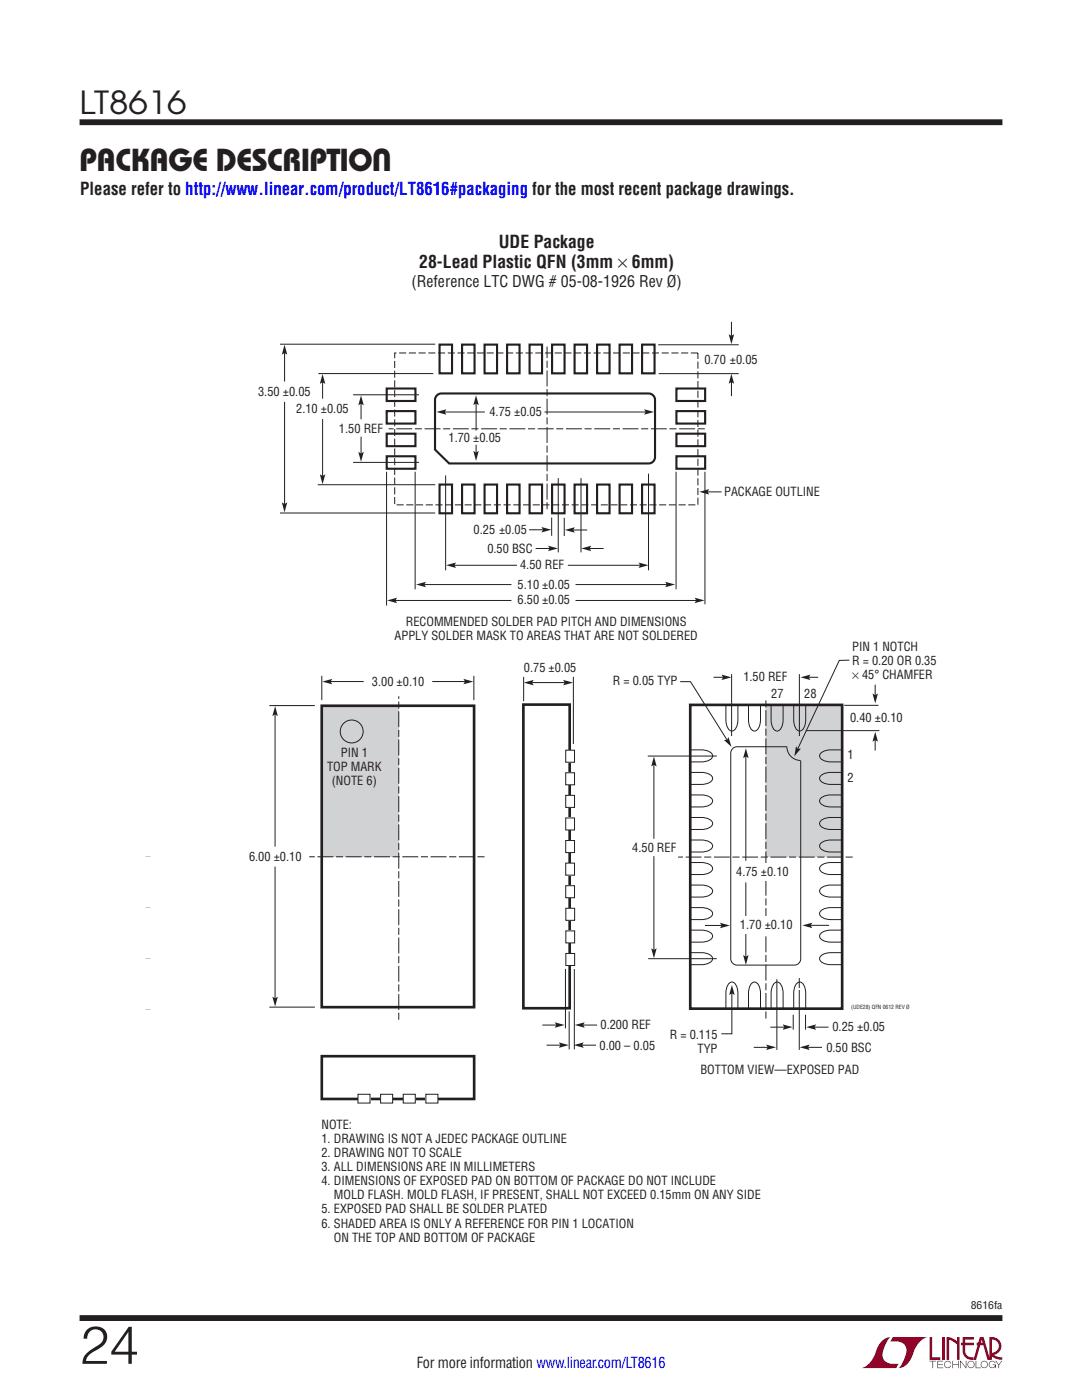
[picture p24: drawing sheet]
<svg xmlns="http://www.w3.org/2000/svg" width="216mm" height="279mm" viewBox="0 0 216 279" stroke-linecap="round" stroke-linejoin="round" font-family="sans-serif">
<defs><g id="words">
<text font-size="10.6" fill="#231f20" x="15.9" y="272.2">24</text>
<g font-size="6.3" fill="#231f20">
<text x="15.9" y="22.8">LT8616</text>
<text x="15.9" y="34.1">PACKAGE DESCRIPTION</text>
</g>
<g font-size="3.5" fill="#231f20">
<text x="16" y="38.8">Please refer to http://www.linear.com/product/LT8616#packaging for the most recent package drawings.</text>
<text x="83.7" y="53.4">28-Lead Plastic QFN (3mm × 6mm)</text>
<text x="99.5" y="49.6">UDE Package</text>
</g>
<text font-size="3.2" fill="#231f20" x="82.1" y="57.3">(Reference LTC DWG # 05-08-1926 Rev Ø)</text>
<text font-size="3" fill="#231f20" x="83.2" y="273.1">For more information www.linear.com/LT8616</text>
<g font-size="2.5" fill="#231f20">
<text x="140.6" y="72.7">0.70 ±0.05</text>
<text x="51.5" y="79">3.50 ±0.05</text>
<text x="59.1" y="82.4">2.10 ±0.05</text>
<text x="97.7" y="83">4.75 ±0.05</text>
<text x="67.6" y="86.4">1.50 REF</text>
<text x="89.5" y="88.2">1.70 ±0.05</text>
<text x="144.5" y="99">PACKAGE OUTLINE</text>
<text x="94.5" y="106.6">0.25 ±0.05</text>
<text x="97.2" y="110.3">0.50 BSC</text>
<text x="103.8" y="113.6">4.50 REF</text>
<text x="103.3" y="117.5">5.10 ±0.05</text>
<text x="81" y="125">RECOMMENDED SOLDER PAD PITCH AND DIMENSIONS</text>
<text x="103.3" y="120.6">6.50 ±0.05</text>
<text x="78.7" y="127.8">APPLY SOLDER MASK TO AREAS THAT ARE NOT SOLDERED</text>
<text x="170" y="129.9">PIN 1 NOTCH</text>
<text x="74.2" y="137">3.00 ±0.10</text>
<text x="104.5" y="134.1">0.75 ±0.05</text>
<text x="122.3" y="136.8">R = 0.05 TYP</text>
<text x="148.3" y="136">1.50 REF</text>
<text x="170" y="132.7">R = 0.20 OR 0.35</text>
<text x="170" y="135.5">× 45° CHAMFER</text>
<text x="153.9" y="139.3">27</text>
<text x="160.5" y="139.3">28</text>
<text x="169.6" y="144.1">0.40 ±0.10</text>
<text x="65.3" y="153.8">TOP MARK</text>
<text x="68" y="151">PIN 1</text>
<text x="169.1" y="151.4">1</text>
<text x="66.2" y="156.6">(NOTE 6)</text>
<text x="169.1" y="156.1">2</text>
<text x="49.7" y="171.8">6.00 ±0.10</text>
<text x="126.1" y="170">4.50 REF</text>
<text x="146.9" y="174.8">4.75 ±0.10</text>
<text x="147.6" y="185.5">1.70 ±0.10</text>
<text x="119.6" y="209.5">0.00 – 0.05</text>
<text x="119.8" y="205.4">0.200 REF</text>
<text x="133.6" y="207.3">R = 0.115</text>
<text x="164.9" y="209.9">0.50 BSC</text>
<text x="166.1" y="205.8">0.25 ±0.05</text>
<text x="139.2" y="210.1">TYP</text>
<text x="139.8" y="214.3">BOTTOM VIEW—EXPOSED PAD</text>
<text x="64.1" y="225.2">NOTE:</text>
<text x="64.1" y="228.1">1. DRAWING IS NOT A JEDEC PACKAGE OUTLINE</text>
<text x="64.1" y="230.9">2. DRAWING NOT TO SCALE</text>
<text x="64.1" y="233.7">3. ALL DIMENSIONS ARE IN MILLIMETERS</text>
<text x="64.1" y="236.5">4. DIMENSIONS OF EXPOSED PAD ON BOTTOM OF PACKAGE DO NOT INCLUDE</text>
<text x="66.6" y="239.3">MOLD FLASH. MOLD FLASH, IF PRESENT, SHALL NOT EXCEED 0.15mm ON ANY SIDE</text>
<text x="64.1" y="242.2">5. EXPOSED PAD SHALL BE SOLDER PLATED</text>
<text x="64.1" y="245">6. SHADED AREA IS ONLY A REFERENCE FOR PIN 1 LOCATION</text>
<text x="66.6" y="247.8">ON THE TOP AND BOTTOM OF PACKAGE</text>
</g>
<text font-size="2.1" fill="#231f20" x="193.7" y="261.2">8616fa</text>
<text font-size="1.1" fill="#231f20" x="169.9" y="201.4">(UDE28) QFN 0612 REV Ø</text>
</g></defs>
<g fill="#900126">
<path d="M185.5 266.8h.5v4.1h1.6v.5h-2.1z"/>
<path d="M176.2 267.4l1-.5h.5h-.1a6.2 6.2 0 0 0-1.4 4 2.58 2.58 0 0 0 3.1 1.3l-.5 .8h-6.9a4.9 4.9 0 0 0 3-3.8l.4-.7z"/>
<path d="M178.1 266.9h7a4.9 4.9 0 0 0-3.1 3.7 3.2 3.2 0 0 1-2.7 2.4h.1a6.2 6.2 0 0 0 1.4-4.1 2.58 2.58 0 0 0-3.1-1.2z"/>
<path d="M188 266.8h.5v4.6h-.5z"/>
<path d="M188.9 266.8l1 .2 1.1 .7v-.9h.5v4.6h-.5v-3.1l-1.6-.9v4h-.5z"/>
<path d="M185.5 271.6h1.3v.1h-.6v1.3h-.1v-1.3h-.6z"/>
<path d="M187 271.6h1.2v.1h-1v.5h.9v.2h-.9v.5h1v.1h-1.2z"/>
<path d="M190 271.6h.2v.6h1v-.6h.1v1.4h-.1v-.6h-1v.6h-.2z"/>
<path d="M191.6 271.6h.1l1 1.2v-1.2h.1v1.4l-1.1-1.2v1.2h-.1z"/>
<path d="M194.7 271.6h.1v1.3h.9v.1h-1z"/>
<path d="M198.6 271.6h.2l.5 .7 .5-.7h.2l-.6 .8v.6h-.2v-.6z"/>
<path d="M192.1 266.8h2.2v.5h-1.7v.7h1.7v.5h-1.7v1.1a1.32 1.32 0 0 0 1.7 1.3v.5l1.2-4.6h.8l1.1 4.1v-4.1a1.84 1.84 0 0 1 2.4 1.4 1.84 1.84 0 0 1-1.5 2.2l.8 .4 .9 .1v.5l-1.2-.2-1-.6v-.6a1.34 1.34 0 0 0 1.5-1.2 1.34 1.34 0 0 0-1.4-1.5v4.1h-.9l-.8-2.9h-1.3v-.5h1.2l-.2-.7-1.1 4.1a2.06 2.06 0 0 1-2.7-1.3v-1.6h-.4v-.5h.4z"/>
<path d="M193.2 271.8a.72 .72 0 0 1 1.2 .1 .72 .72 0 0 1-.4 1.1 .72 .72 0 0 1-1-.7h.2a.59 .59 0 0 0 .8 .5 .59 .59 0 0 0 .2-.9 .59 .59 0 0 0-1 .2v.2h-.2z"/>
<path d="M195.9 271.8a.72 .72 0 0 1 1.1 .1 .72 .72 0 0 1-.4 1.1 .72 .72 0 0 1-.9-.7h.1a.59 .59 0 0 0 .8 .5 .59 .59 0 0 0 .2-.9 .59 .59 0 0 0-.9 .2l-.1 .2h-.1z"/>
<path d="M197.5 271.8a.72 .72 0 0 1 1.2 .2h-.2a.59 .59 0 0 0-.9-.1 .59 .59 0 0 0 .1 .9 .59 .59 0 0 0 .9-.4h-.5v-.1h.6v.7h-.1v-.3a.73 .73 0 0 1-1.1 .2 .73 .73 0 0 1 0-1.1z"/>
<path d="M188.6 271.8a.71 .71 0 0 1 1.2 .3h-.1a.59 .59 0 0 0-.9-.3 .59 .59 0 0 0-.1 1 .59 .59 0 0 0 1-.3h.1a.73 .73 0 0 1-1.1 .4 .73 .73 0 0 1-.1-1.1z"/>
</g>
<path d="M15.9 24.4h184.1M15.9 263h184.1" fill="none" stroke="#231f20" stroke-width="1.2" stroke-linecap="butt"/>
<g fill="#d1d2d4">
<path d="M152.7 140.7h15.3v30.4h-15.3z"/>
<path d="M64.2 140.8h15.3v30.1h-15.3z"/>
</g>
<path d="M64.2 140.9h30.4v60.1h-30.4z" fill="none" stroke="#231f20" stroke-width=".53"/>
<g fill="none" stroke="#231f20" stroke-width=".2">
<path d="M64.2 134.9v4.8M65.7 136h6.9M94.6 134.9v4.8M104.5 135.1v4.8M114.4 135.1v13.4"/>
<circle cx="70.2" cy="146" r="2.29"/>
</g>
<path d="M64.3 136l2-.5-.3 .5 .3 .6z" fill="#231f20"/>
<path d="M86.2 136h6.9" fill="none" stroke="#231f20" stroke-width=".2"/>
<path d="M92.5 135.5l1.9 .5-1.9 .6 .3-.6z" fill="#231f20"/>
<path d="M53.7 140.8h9.1M54.9 172.9v26.6M53.7 201h9.1" fill="none" stroke="#231f20" stroke-width=".2"/>
<path d="M54.3 198.9l.6 .3 .5-.3-.5 2z" fill="#231f20"/>
<path d="M54.9 142.3v26.7" fill="none" stroke="#231f20" stroke-width=".2"/>
<path d="M54.9 140.9l.5 2-.5-.3-.6 .3z" fill="#231f20"/>
<path d="M161.1 135.2h2.2" fill="none" stroke="#231f20" stroke-width=".2"/>
<path d="M159.7 135.2l2-.6-.3 .6 .3 .5z" fill="#231f20"/>
<path d="M142.4 135.2h2.2" fill="none" stroke="#231f20" stroke-width=".2"/>
<path d="M144 134.6l2 .6-2 .5 .3-.5z" fill="#231f20"/>
<path d="M161.5 184.7h3.9" fill="none" stroke="#231f20" stroke-width=".2"/>
<path d="M160.1 184.7l2-.6-.3 .6 .3 .5z" fill="#231f20"/>
<path d="M140.7 184.7h3.5" fill="none" stroke="#231f20" stroke-width=".2"/>
<path d="M143.7 184.2l1.9 .5-1.9 .5 .3-.5z" fill="#231f20"/>
<path d="M174.6 136.6v2.4M129.3 150.9h13.7M160.8 145.8h14.7M168.5 140.8h6.8M129.3 191.3h13.7" fill="none" stroke="#231f20" stroke-width=".2"/>
<path d="M174.1 138.4l.5 .3 .6-.3-.6 2z" fill="#231f20"/>
<path d="M174.6 147.4v2.4" fill="none" stroke="#231f20" stroke-width=".2"/>
<path d="M174.6 146l.6 2-.6-.3-.5 .3z" fill="#231f20"/>
<path d="M146 198v8.3h-2.1" fill="none" stroke="#231f20" stroke-width=".2"/>
<path d="M146 196.6l.6 2-.6-.4-.5 .4z" fill="#231f20"/>
<path d="M169.5 131.7l-2 .1-8.4 17.9" fill="none" stroke="#231f20" stroke-width=".2"/>
<path d="M158.8 148.9l.4 .5h.6l-1.3 1.5z" fill="#231f20"/>
<path d="M130.5 170.9v18.9" fill="none" stroke="#231f20" stroke-width=".2"/>
<path d="M129.9 189.3l.6 .3 .5-.3-.5 1.9z" fill="#231f20"/>
<path d="M130.5 152.4v15" fill="none" stroke="#231f20" stroke-width=".2"/>
<path d="M130.5 151l.5 2-.5-.4-.6 .4z" fill="#231f20"/>
<path d="M148.8 176.1v15.1" fill="none" stroke="#231f20" stroke-width=".2"/>
<path d="M148.3 190.6l.5 .3 .6-.3-.6 2z" fill="#231f20"/>
<path d="M148.8 150.7v21.1" fill="none" stroke="#231f20" stroke-width=".2"/>
<path d="M148.8 149.3l.6 2-.6-.3-.5 .3z" fill="#231f20"/>
<path d="M155 195.4v14.1M159.5 195.2v14.3M150.4 209h3.1" fill="none" stroke="#231f20" stroke-width=".2"/>
<path d="M152.9 208.5l2 .5-2 .6 .3-.6z" fill="#231f20"/>
<path d="M161 209h3" fill="none" stroke="#231f20" stroke-width=".2"/>
<path d="M159.6 209l2-.5-.4 .5 .4 .6z" fill="#231f20"/>
<path d="M162.3 205h3" fill="none" stroke="#231f20" stroke-width=".2"/>
<path d="M160.9 205l1.9-.6-.3 .6 .3 .5z" fill="#231f20"/>
<path d="M108.2 204.6h3.1M158.3 202.5v3M160.7 202.5v3" fill="none" stroke="#231f20" stroke-width=".2"/>
<path d="M110.7 204l2 .6-2 .5 .3-.5z" fill="#231f20"/>
<path d="M116.1 204.6h3" fill="none" stroke="#231f20" stroke-width=".2"/>
<path d="M114.7 204.6l2-.6-.4 .6 .4 .5z" fill="#231f20"/>
<path d="M109 208.6h3.1" fill="none" stroke="#231f20" stroke-width=".2"/>
<path d="M111.5 208l2 .6-2 .5 .3-.5z" fill="#231f20"/>
<path d="M115.9 208.6h3" fill="none" stroke="#231f20" stroke-width=".2"/>
<path d="M114.5 208.6l2-.6-.3 .6 .3 .5z" fill="#231f20"/>
<path d="M137.7 140.7h30.3v60.6h-30.3z" fill="none" stroke="#231f20" stroke-width=".53"/>
<g fill="#fff">
<path d="M155.3 197.2h1.7v.2h-1.7z"/>
<path d="M158.7 197.2h1.7v.2h-1.7z"/>
</g>
<path d="M104.4 140.6h9.3v60.6h-9.3zM64.2 210.8h30.4v8.5h-30.4z" fill="none" stroke="#231f20" stroke-width=".53"/>
<path d="M112.9 149.7h1.7v2.4h-1.7z" fill="#fff"/>
<path d="M112.9 149.7h1.7v2.4h-1.7z" fill="none" stroke="#231f20" stroke-width=".2"/>
<path d="M112.9 154.2h1.7v2.4h-1.7z" fill="#fff"/>
<path d="M112.9 154.2h1.7v2.4h-1.7z" fill="none" stroke="#231f20" stroke-width=".2"/>
<path d="M112.9 176.8h1.7v2.4h-1.7z" fill="#fff"/>
<path d="M112.9 176.8h1.7v2.4h-1.7z" fill="none" stroke="#231f20" stroke-width=".2"/>
<path d="M112.9 172.3h1.7v2.4h-1.7z" fill="#fff"/>
<path d="M112.9 172.3h1.7v2.4h-1.7z" fill="none" stroke="#231f20" stroke-width=".2"/>
<path d="M112.9 167.7h1.7v2.4h-1.7z" fill="#fff"/>
<path d="M112.9 167.7h1.7v2.4h-1.7z" fill="none" stroke="#231f20" stroke-width=".2"/>
<path d="M112.9 190.3h1.8v2.4h-1.8z" fill="#fff"/>
<path d="M112.9 190.3h1.8v2.4h-1.8z" fill="none" stroke="#231f20" stroke-width=".2"/>
<path d="M112.9 185.8h1.8v2.4h-1.8z" fill="#fff"/>
<path d="M112.9 185.8h1.8v2.4h-1.8z" fill="none" stroke="#231f20" stroke-width=".2"/>
<path d="M112.9 181.3h1.8v2.4h-1.8z" fill="#fff"/>
<path d="M112.9 181.3h1.8v2.4h-1.8z" fill="none" stroke="#231f20" stroke-width=".2"/>
<path d="M112.9 163.2h1.7v2.4h-1.7z" fill="#fff"/>
<path d="M112.9 163.2h1.7v2.4h-1.7z" fill="none" stroke="#231f20" stroke-width=".2"/>
<path d="M71.4 218.4h2.4v1.7h-2.4z" fill="#fff"/>
<path d="M71.4 218.4h2.4v1.7h-2.4z" fill="none" stroke="#231f20" stroke-width=".2"/>
<path d="M75.9 218.4h2.5v1.7h-2.5z" fill="#fff"/>
<path d="M75.9 218.4h2.5v1.7h-2.5z" fill="none" stroke="#231f20" stroke-width=".2"/>
<path d="M80.5 218.4h2.4v1.7h-2.4z" fill="#fff"/>
<path d="M80.5 218.4h2.4v1.7h-2.4z" fill="none" stroke="#231f20" stroke-width=".2"/>
<path d="M85 218.4h2.4v1.7h-2.4z" fill="#fff"/>
<path d="M85 218.4h2.4v1.7h-2.4z" fill="none" stroke="#231f20" stroke-width=".2"/>
<path d="M112.9 158.7h1.7v2.4h-1.7z" fill="#fff"/>
<path d="M112.9 158.7h1.7v2.4h-1.7z" fill="none" stroke="#231f20" stroke-width=".2"/>
<path d="M104.5 136.2l2-.5-.3 .5 .3 .6z" fill="#231f20"/>
<path d="M105.9 136.2h7.1" fill="none" stroke="#231f20" stroke-width=".2"/>
<path d="M112.4 135.7l2 .5-2 .6 .3-.6z" fill="#231f20"/>
<path d="M146 76v3M112.8 193.4v11.8M114.6 193.4v16M113.6 201.8v7.6" fill="none" stroke="#231f20" stroke-width=".2"/>
<path d="M140.6 85.6h-63.1M109.2 101.6v-32.4M96.7 171h-35M170.1 171h-34.8M79.6 203.5v-64.5M152.8 203.3v-64" fill="none" stroke="#231f20" stroke-width=".2" stroke-dasharray="1.4 .5 3.2 .5" stroke-linecap="butt"/>
<path d="M145.9 74.6l.6 2-.6-.3-.5 .3z" fill="#231f20"/>
<path d="M146 64.2v3.1" fill="none" stroke="#231f20" stroke-width=".2"/>
<path d="M145.4 66.7l.5 .3 .6-.3-.6 2z" fill="#231f20"/>
<path d="M131.3 68.8h16.1M131.4 74.6h16M105.6 105.7h3" fill="none" stroke="#231f20" stroke-width=".2"/>
<path d="M108 105.2l2 .5-2 .6 .4-.6z" fill="#231f20"/>
<path d="M114.1 105.8h3.1" fill="none" stroke="#231f20" stroke-width=".2"/>
<path d="M112.7 105.8l2-.6-.3 .6 .3 .5z" fill="#231f20"/>
<path d="M106.9 109.5h3M110.1 103.3v3.6M112.6 103.3v3.7" fill="none" stroke="#231f20" stroke-width=".2"/>
<path d="M109.4 108.9l1.9 .6-1.9 .5 .3-.5z" fill="#231f20"/>
<path d="M117.4 109.5h3" fill="none" stroke="#231f20" stroke-width=".2"/>
<path d="M116 109.5l2-.6-.3 .6 .3 .5z" fill="#231f20"/>
<path d="M113.3 112.8h14.7" fill="none" stroke="#231f20" stroke-width=".2"/>
<path d="M127.4 112.3l2 .5-2 .6 .3-.6z" fill="#231f20"/>
<path d="M90.4 112.8h12.8" fill="none" stroke="#231f20" stroke-width=".2"/>
<path d="M89 112.8l2-.5-.3 .5 .3 .6z" fill="#231f20"/>
<path d="M95 80.3v5.6" fill="none" stroke="#231f20" stroke-width=".2"/>
<path d="M95 78.9l.5 2-.5-.4-.6 .4z" fill="#231f20"/>
<path d="M95 88.8v1.8" fill="none" stroke="#231f20" stroke-width=".2"/>
<path d="M94.4 90l.6 .3 .5-.3-.5 2z" fill="#231f20"/>
<path d="M114.8 116.7h18.5" fill="none" stroke="#231f20" stroke-width=".2"/>
<path d="M132.7 116.1l2 .6-2 .5 .3-.5z" fill="#231f20"/>
<path d="M84.4 116.7h17.7" fill="none" stroke="#231f20" stroke-width=".2"/>
<path d="M83 116.7l2-.6-.3 .6 .3 .5z" fill="#231f20"/>
<path d="M114.8 119.8h24.4" fill="none" stroke="#231f20" stroke-width=".2"/>
<path d="M138.6 119.3l2 .5-2 .6 .3-.6z" fill="#231f20"/>
<path d="M78.6 119.8h23.5" fill="none" stroke="#231f20" stroke-width=".2"/>
<path d="M77.2 119.8l2-.5-.3 .5 .3 .6z" fill="#231f20"/>
<path d="M72 80.3v3.4M111.4 95.4v14.8M115.9 95.4v14.8" fill="none" stroke="#231f20" stroke-width=".2"/>
<path d="M72 78.9l.6 2-.6-.3-.5 .3z" fill="#231f20"/>
<path d="M72 87.2v3.6" fill="none" stroke="#231f20" stroke-width=".2"/>
<path d="M71.5 90.2l.5 .3 .6-.3-.6 2z" fill="#231f20"/>
<path d="M64.4 76v3.6" fill="none" stroke="#231f20" stroke-width=".2"/>
<path d="M64.4 74.6l.5 2-.5-.3-.6 .3z" fill="#231f20"/>
<path d="M64.4 83.6v11.7" fill="none" stroke="#231f20" stroke-width=".2"/>
<path d="M63.8 94.7l.6 .3 .5-.3-.5 1.9z" fill="#231f20"/>
<path d="M56.8 70.2v5.9" fill="none" stroke="#231f20" stroke-width=".2"/>
<path d="M56.8 68.8l.5 2-.5-.3-.6 .3z" fill="#231f20"/>
<path d="M56.8 80.2v20.6" fill="none" stroke="#231f20" stroke-width=".2"/>
<path d="M56.2 100.3l.6 .3 .5-.3-.5 1.9z" fill="#231f20"/>
<path d="M55.9 68.7h30.9M63.5 74.6h23M63.4 96.7h23.4M77.1 94.1v26.7M82.8 94.1v23.5M88.9 94.9v18.9M129.4 94.5v19.3M134.9 94.1v23.5M140.7 94.1v26.5M140.9 98.2h3.1M55.9 102.4h30.9" fill="none" stroke="#231f20" stroke-width=".2"/>
<path d="M139.5 98.2l2-.6-.3 .6 .3 .5z" fill="#231f20"/>
<path d="M135.7 136h2.1l7.4 11.9M146 134.5v12.4" fill="none" stroke="#231f20" stroke-width=".2"/>
<path d="M144.4 147.7h.7l.3-.6 .6 2z" fill="#231f20"/>
<path d="M157 149h-9.9a1.27 1.27 0 0 0-1.3 1.3v41a1.27 1.27 0 0 0 1.3 1.3h11.4a1.27 1.27 0 0 0 1.3-1.3v-39.5" fill="none" stroke="#231f20" stroke-width=".2"/>
<g fill="#fff">
<path d="M147.3 182.9h7.9v3.5h-7.9z"/>
<path d="M147.3 172.2h7.9v3.5h-7.9z"/>
</g>
<path d="M108.6 82.2h20.5M159.5 134.5v12.4" fill="none" stroke="#231f20" stroke-width=".2"/>
<path d="M128.5 81.7l2 .5-2 .6 .3-.6z" fill="#231f20"/>
<path d="M88.5 82.2h8.2" fill="none" stroke="#231f20" stroke-width=".2"/>
<path d="M87.1 82.2l2-.5-.4 .5 .4 .6z" fill="#231f20"/>
<g fill="none" stroke="#231f20" stroke-width=".2">
<path d="M70.5 78.8h13.1M70.5 92.3h13.1M137.7 149.7a6.8 6.8 0 0 1 3.8 .3 .87 .87 0 0 1 .7 .9 .87 .87 0 0 1-.7 .8 6.8 6.8 0 0 1-3.8 .4M137.7 154.2a6.8 6.8 0 0 1 3.8 .3 .87 .87 0 0 1 .7 .8 .87 .87 0 0 1-.7 .9 6.8 6.8 0 0 1-3.8 .3M137.7 158.6a6.8 6.8 0 0 1 3.8 .4 .87 .87 0 0 1 .7 .8 .87 .87 0 0 1-.7 .9 6.8 6.8 0 0 1-3.8 .3M144.8 140.7v3a1.99 1.99 0 0 0 1.2 2.2 1.99 1.99 0 0 0 1.2-2.2v-3M149.4 140.7v3a1.99 1.99 0 0 0 1.2 2.2 1.99 1.99 0 0 0 1.1-2.2v-3M153.9 140.7v3a1.99 1.99 0 0 0 1.2 2.2 1.99 1.99 0 0 0 1.2-2.2v-3M157 149a2.76 2.76 0 0 0 2.8 2.8M158.4 140.7v3a1.99 1.99 0 0 0 1.2 2.2 1.99 1.99 0 0 0 1.2-2.2v-3M168 149.7a6.8 6.8 0 0 0-3.8 .3 .87 .87 0 0 0-.7 .9 .87 .87 0 0 0 .7 .8 6.8 6.8 0 0 0 3.8 .4M168 154.2a6.8 6.8 0 0 0-3.8 .3 .87 .87 0 0 0-.7 .8 .87 .87 0 0 0 .7 .9 6.8 6.8 0 0 0 3.8 .3"/>
<path d="M168 158.6a6.8 6.8 0 0 0-3.8 .4 .87 .87 0 0 0-.7 .8 .87 .87 0 0 0 .7 .9 6.8 6.8 0 0 0 3.8 .3M137.7 172.1a6.8 6.8 0 0 1 3.8 .4 .87 .87 0 0 1 .7 .8 .87 .87 0 0 1-.7 .9 6.8 6.8 0 0 1-3.8 .3M137.7 176.6a6.8 6.8 0 0 1 3.8 .4 .87 .87 0 0 1 .7 .8 .87 .87 0 0 1-.7 .9 6.8 6.8 0 0 1-3.8 .3M137.7 167.6a6.8 6.8 0 0 1 3.8 .4 .87 .87 0 0 1 .7 .8 .87 .87 0 0 1-.7 .9 6.8 6.8 0 0 1-3.8 .3M137.7 163.1a6.8 6.8 0 0 1 3.8 .4 .87 .87 0 0 1 .7 .8 .87 .87 0 0 1-.7 .9 6.8 6.8 0 0 1-3.8 .3M168 172.1a6.8 6.8 0 0 0-3.8 .4 .87 .87 0 0 0-.7 .8 .87 .87 0 0 0 .7 .9 6.8 6.8 0 0 0 3.8 .3M168 176.6a6.8 6.8 0 0 0-3.8 .4 .87 .87 0 0 0-.7 .8 .87 .87 0 0 0 .7 .9 6.8 6.8 0 0 0 3.8 .3M168 167.6a6.8 6.8 0 0 0-3.8 .4 .87 .87 0 0 0-.7 .8 .87 .87 0 0 0 .7 .9 6.8 6.8 0 0 0 3.8 .3M168 163.1a6.8 6.8 0 0 0-3.8 .4 .87 .87 0 0 0-.7 .8 .87 .87 0 0 0 .7 .9 6.8 6.8 0 0 0 3.8 .3M137.7 185.6a6.8 6.8 0 0 1 3.8 .4 .87 .87 0 0 1 .7 .8 .87 .87 0 0 1-.7 .9 6.8 6.8 0 0 1-3.8 .3M137.7 190.1a6.8 6.8 0 0 1 3.8 .4 .87 .87 0 0 1 .7 .8 .87 .87 0 0 1-.7 .9 6.8 6.8 0 0 1-3.8 .3M137.7 181.1a6.8 6.8 0 0 1 3.8 .4 .87 .87 0 0 1 .7 .8 .87 .87 0 0 1-.7 .9 6.8 6.8 0 0 1-3.8 .3"/>
<path d="M168 185.6a6.8 6.8 0 0 0-3.8 .4 .87 .87 0 0 0-.7 .8 .87 .87 0 0 0 .7 .9 6.8 6.8 0 0 0 3.8 .3M168 190.1a6.8 6.8 0 0 0-3.8 .4 .87 .87 0 0 0-.7 .8 .87 .87 0 0 0 .7 .9 6.8 6.8 0 0 0 3.8 .3M168 181.1a6.8 6.8 0 0 0-3.8 .4 .87 .87 0 0 0-.7 .8 .87 .87 0 0 0 .7 .9 6.8 6.8 0 0 0 3.8 .3M144.8 201.2v-3a1.99 1.99 0 0 1 1.2-2.2 1.99 1.99 0 0 1 1.2 2.2v3M149.4 201.2v-3a1.99 1.99 0 0 1 1.2-2.2 1.99 1.99 0 0 1 1.1 2.2v3M153.9 201.2v-3a1.99 1.99 0 0 1 1.2-2.2 1.99 1.99 0 0 1 1.2 2.2v3M158.4 201.2v-3a1.99 1.99 0 0 1 1.2-2.2 1.99 1.99 0 0 1 1.2 2.2v3"/>
</g>
<path d="M78.8 70.4h60.5v30.4h-60.5z" fill="none" stroke="#231f20" stroke-width=".2" stroke-dasharray="1.4 .5" stroke-linecap="butt"/>
<g fill="none" stroke="#231f20" stroke-width=".42">
<path d="M77.2 77.5h5.7v2.5h-5.7zM87.3 78.8l.8-.3h41.3a1.27 1.27 0 0 1 1.3 1.3v11.4a1.27 1.27 0 0 1-1.3 1.3h-39.8l-2.8-2.8v-9.9l.1-.4zM87.7 68.8h2.5v5.7h-2.5zM92.2 68.8h2.5v5.7h-2.5zM96.7 68.8h2.5v5.7h-2.5zM101.2 68.8h2.5v5.7h-2.5zM105.7 68.8h2.5v5.7h-2.5zM110.2 68.8h2.4v5.7h-2.4zM114.6 68.8h2.5v5.7h-2.5zM119.1 68.8h2.5v5.7h-2.5zM123.6 68.8h2.5v5.7h-2.5zM128.1 68.8h2.5v5.7h-2.5z"/>
<path d="M135 77.5h5.7v2.5h-5.7zM77.2 82h5.7v2.5h-5.7zM77.2 86.6h5.7v2.4h-5.7zM77.2 91.1h5.7v2.4h-5.7zM87.7 96.7h2.5v5.7h-2.5zM92.2 96.7h2.5v5.7h-2.5zM96.7 96.7h2.5v5.7h-2.5zM101.2 96.7h2.5v5.7h-2.5zM105.7 96.7h2.5v5.7h-2.5zM110.2 96.7h2.4v5.7h-2.4zM114.6 96.7h2.5v5.7h-2.5zM119.1 96.7h2.5v5.7h-2.5z"/>
<path d="M123.6 96.7h2.5v5.7h-2.5zM128.1 96.7h2.5v5.7h-2.5zM135 82h5.7v2.5h-5.7zM135 86.6h5.7v2.4h-5.7zM135 91.1h5.7v2.4h-5.7z"/>
</g>
<path d="M155.9 204.1h.7v1.7h-.7z" fill="#fff"/>
<path d="M153.7 205h3.1" fill="none" stroke="#231f20" stroke-width=".2"/>
<g fill="#231f20">
<path d="M156.2 204.4l2 .6-2 .5 .3-.5z"/>
<path d="M29.1 201.4h.9z"/>
<path d="M29.1 191.3h.9z"/>
<path d="M29.1 181.1h.9z"/>
<path d="M29.1 171h.9z"/>
</g>
<use href="#words"/>
</svg>
